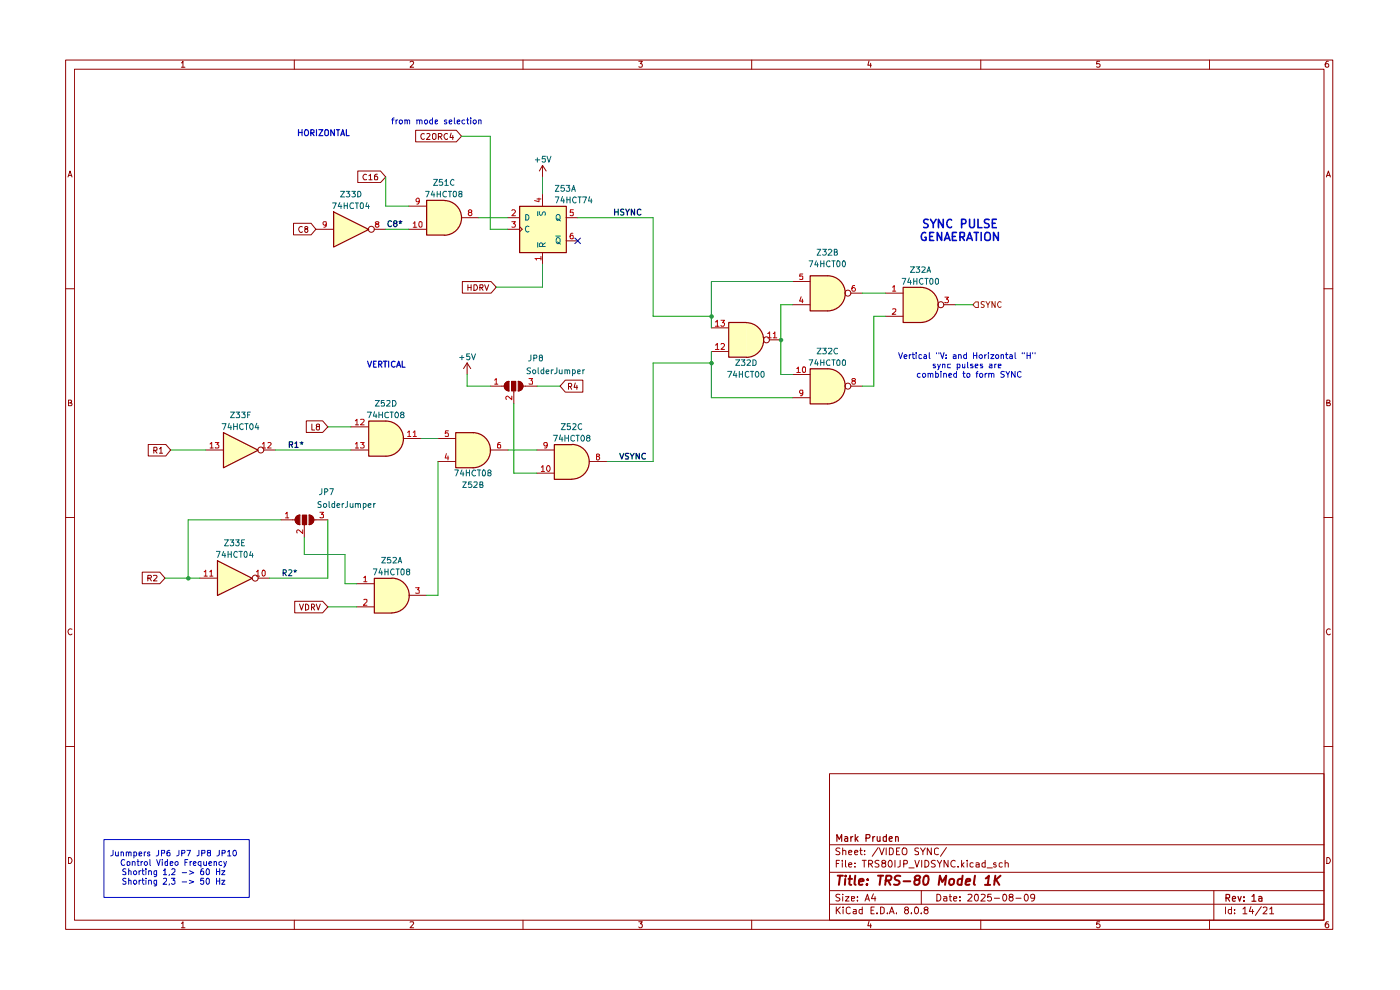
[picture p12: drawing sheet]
<svg xmlns="http://www.w3.org/2000/svg" width="297mm" height="210mm" viewBox="0 0 297 210" stroke-linecap="round" stroke-linejoin="round" font-family="sans-serif">
<g fill="none" stroke="#910000" stroke-width=".21">
<path d="M13.9 12.7h268.8v184.4h-268.8zM15.8 14.7h265.1v180.5h-265.1zM38.5 13.3h.1l.2-.3v1.3M38.5 14.3h.7M62.4 12.7v2M87 13.2l.5-.2 .3 .2-.1 .4-.7 .7h.8M111 12.7v2M135.5 13h.8l-.5 .5 .4 .1v.6h-.7M159.5 12.7v2M184.4 12.9l-.3 .9h.8M184.7 13.4v.9M208.1 12.7v2"/>
<path d="M233.3 13h-.6l-.1 .6h.7v.6h-.7M256.6 12.7v2M281.8 13a.71 .71 0 0 0-.7 .5 .71 .71 0 0 0 .3 .8l.4-.1v-.6l-.4-.1-.3 .3M14.4 37.5l.5-1.2 .4 1.2M14.5 37.2h.7M281.4 37.5l.4-1.2 .4 1.2M281.5 37.2h.6M13.9 61.3h1.9M280.9 61.3h1.8M14.5 85.5h.4l.3-.3-.2-.3h-.5v1.2h.6l.2-.5-.4-.1M281.5 85.5h.4l.2-.3-.1-.3h-.5v1.2h.6l.1-.5-.3-.1M13.9 109.8h1.9"/>
<path d="M280.9 109.8h1.8M15.3 133.5a.59 .59 0 0 0-.9 .5 .59 .59 0 0 0 .8 .6l.1-.1M282.2 133.5a.59 .59 0 0 0-.8 .5 .59 .59 0 0 0 .7 .6l.1-.1M13.9 158.4h1.9M280.9 158.4h1.8M176 164.1h104.9v31.1h-104.9zM176 179.2h104.9M178.2 180l-.6-.1-.3 .2 .1 .4 .8 .4-.1 .3h-.8M178.8 179.9v1.4M182.6 179.9v1.2l.3 .2M186.3 179.8l-1.3 1.8M186.6 179.9l.5 1.4 .5-1.4"/>
<path d="M188 179.9v1.4M188.7 179.9l.7 .1v1.1l-.3 .2h-.4zM190.9 179.9h-.7v1.4h.7M194.9 180l-.6-.1-.2 .1v.5l.7 .2 .1 .5h-.8M195.3 179.9l.5 .7 .5-.7M197.6 179.9v1.4l-.9-1.4v1.4M200.8 179.8l-1.3 1.8M14.5 181.9a.65 .65 0 0 1 .8 .6 .65 .65 0 0 1-.8 .7zM38.5 195.9l.3-.4v1.3M38.5 196.8h.7M62.4 195.2v1.9M87 195.6l.7-.1 .1 .3-.8 1h.8"/>
<path d="M111 195.2v1.9M135.5 195.5h.8l-.5 .5 .5 .2-.1 .5-.5 .1-.2-.2M159.5 195.2v1.9M176 191.8h104.9M176 188.9h104.9M176 185h104.9M177.4 192.4v1.4M177.4 183.2h.5M177.6 193l.7 .8M178.1 182.5h-.7v1.4M178.2 189.8h-.8l-.1 .3 .8 .4 .1 .4-.3 .2-.6-.1M178.3 192.4l-.9 .8"/>
<path d="M178.7 182.5v.2M178.7 183v.9M178.8 189.7v.1M178.8 180.5l.4-.1 .2 .1v.8M178.8 190.2v.9M178.9 192.4v.2M178.9 192.9v.9M179.4 190.2h.7l-.7 .9h.7M179.4 182.5v1.3l.1 .1M180 183.4l.7-.1-.2-.3-.5 .2v.6l.3 .1 .3-.1M180 180.8l.7-.1-.2-.3-.5 .1v.6l.3 .2 .3-.1M180.4 192.6l-.4-.2-.5 .3 .1 1 .4 .1 .4-.1"/>
<path d="M180.6 190.6l.7-.1-.1-.3h-.6v.8h.6M181.1 192.9h.5v.9M181.3 180.8l.7-.1-.2-.3h-.3l-.2 .1v.6l.2 .2 .4-.1M181.4 183.8v.1M181.4 183.1v.1M181.6 193.2l-.5 .1-.1 .2 .1 .3h.5M181.9 191v.1M181.9 190.2v.2M182.4 180.4h.5M182.9 192.9h-.5l-.2 .7a.45 .45 0 0 0 .7 .2M182.9 192.4v1.4M182.9 182.5h.9"/>
<path d="M183.3 182.5v1.4M183.4 181.2v.1M183.4 180.5h.1M183.5 191.1l.5-1.4 .4 1.4M183.7 190.7h.7M184.3 183.3h.6l.2-.3v-.3l-.2-.2h-.6v1.4M184.4 195.4l-.3 1h.8M184.6 183.3l.5 .6M184.7 196v.8M184.8 193.1h.5M185.3 189.6l-.4 1h.9M185.5 192.4h-.7v1.4h.7"/>
<path d="M185.6 190.2v.9M186 193.7v.1M186.5 182.6a.6 .6 0 0 0-.9 .1l.1 .4 .7 .2 .1 .2-.3 .4-.6-.1M186.8 192.4h.4l.4 .3v.8l-.4 .3h-.4zM187.3 183.1h-.1l-.1-.3 .1-.2a.48 .48 0 0 1 .7 .2l-.2 .3-.5 .1a.47 .47 0 0 0 0 .7 .47 .47 0 0 0 .7-.2l-.1-.4-.2-.2M188.3 193.7v.1M188.7 193.8l.5-1.4 .5 1.4M188.8 182.5a.76 .76 0 0 1 .5 .7 .76 .76 0 0 1-.5 .7l-.3-.2a.99 .99 0 0 1 .3-1.2zM188.8 193.4h.7M189.9 182.5v1.4M190.2 193.7v.1M190.2 180.5h.4"/>
<path d="M191 182.5v1.3l-.5 .1M191.5 180l.2-.1a.57 .57 0 0 1 .7 .5v.4a.57 .57 0 0 1-.7 .5l-.1-.1a.99 .99 0 0 1-.1-1.2zM191.7 183.3l.7-.1 .1-.5-.3-.2h-.5v1.4M192.1 193l-.2-.3 .2-.3h.4l.2 .3v.2l-.7 .3-.1 .4 .2 .2h.4l.2-.2-.2-.6M192.8 184.1h1.1M193.3 193.7v.1M194.1 192.6l.2-.2a.75 .75 0 0 1 .6 .7 .75 .75 0 0 1-.6 .7l-.2-.1-.1-.4zM194.1 182.5l.4 1.4 .5-1.4M195.4 193.7v.1M195.4 188.9v2.9M195.5 182.5v1.4M195.8 180.6v.7"/>
<path d="M196.2 182.5a.73 .73 0 0 1 .9 .7 .73 .73 0 0 1-.9 .7zM196.4 193l-.4-.3 .4-.3h.2l.3 .3-.3 .3a.45 .45 0 0 0-.6 .4 .45 .45 0 0 0 .6 .4l.3-.2-.3-.6M198.4 182.6a.6 .6 0 0 0-.8 .1v.4l.8 .4-.2 .4-.6-.1M198.7 189.7a.73 .73 0 0 1 .9 .7 .73 .73 0 0 1-.9 .7zM198.8 182.5l.5 .8 .5-.8M199.1 180l-.4-.1-.5 .3 .1 .9 .4 .2 .4-.1M199.3 183.3v.6M200.2 190.2h.6l.1 .9M200.9 190.5l-.7 .1v.4h.7M201.1 182.5v1.4l-.8-1.4v1.4M201.4 190.2h.5M201.5 189.7v1.3l.4 .1"/>
<path d="M202.3 190.6l.7-.1-.1-.3h-.5l-.1 .2v.6l.2 .1 .4-.1M202.6 182.7a.65 .65 0 0 0-.9 .5 .65 .65 0 0 0 .9 .6M203.2 183.8v.1M203.7 191v.1M203.7 190.2v.2M204 182.5v1.4M204.1 183.4l.4 .5M204.5 183l-.5 .5M205.2 182.5v.2M205.2 183v.9M205.4 189.8l.5-.1 .3 .4-.9 1h.9M206.5 183.1l-.5-.1-.2 .3 .1 .5h.6"/>
<path d="M206.9 189.8h.5a1.01 1.01 0 0 1-.2 1.3 .87 .87 0 0 1-.3-1.3zM207 183.1l.5-.1 .2 .2v.7M207.7 183.3l-.7 .1v.4h.7M208.1 195.2v1.9M208.1 189.8h.8l.1 .3-.9 1h.9M209 183.1l-.4-.1-.3 .3 .1 .5h.6M209 182.5v1.4M209.4 184.1h1.1M210.3 189.7h-.7l-.1 .7 .6-.2 .2 .3v.4l-.2 .2-.6-.1M210.9 190.5h1.1M211.3 183.1l-.4-.1-.1 .3 .1 .1h.3l.2 .4-.2 .1-.4-.1M212.6 183.1l-.4-.1-.2 .3v.5h.6"/>
<path d="M212.8 189.8l.3-.1a.73 .73 0 0 1 .5 .7 .73 .73 0 0 1-.5 .7l-.3-.1-.1-.5zM213.2 183.1l.5-.1 .2 .2v.7M213.2 182.5v1.4M214.3 190.3l-.2-.3 .1-.2h.6v.4l-.5 .1-.2 .2v.4l.2 .2h.4l.2-.2v-.4l-.2-.2M215.5 190.5h1.1M217.5 189.8l.1-.1a.73 .73 0 0 1 .6 .7 .73 .73 0 0 1-.6 .7l-.3-.6zM219.5 190.3l-.2 .2h-.5l-.2-.2 .1-.5 .5-.1 .3 .2-.2 1.1-.5 .1M233.3 195.5h-.6l-.1 .6 .2-.1h.3l.3 .2v.3l-.3 .3h-.3l-.2-.2M256.6 195.2v1.9M257.5 188.9v6.3M260 192.4v1.4M261.2 192.9h-.5l-.1 .3v.4l.2 .2h.4"/>
<path d="M261.2 192.4v1.4M261.9 193.7v.1M261.9 192.9v.2M263.7 192.8l.4-.4v1.4M263.7 193.8h.8M265.4 192.3l-.4 1h1M265.7 192.9v.9M267.6 192.3l-1.3 1.9M268 192.6l.2-.2 .5 .1 .1 .5-.9 .8h.9M269.4 192.8l.4-.4v1.4M269.4 193.8h.8M281.5 181.9a.65 .65 0 0 1 .7 .6 .65 .65 0 0 1-.7 .7z"/>
<path d="M281.8 195.5h-.4l-.3 .5v.5l.3 .3 .4-.1v-.7h-.4l-.3 .2"/>
</g>
<g fill="none" stroke="#910000" stroke-width=".25">
<path d="M177.5 178.5v-1.5l.5 1 .6-1v1.5M179.2 177.5h.5l.1 1M179.8 177.8l-.5 .1-.2 .2 .2 .4 .5-.1M180.5 177.5v1M180.9 177.5l-.4 .3M181.4 177v1.5M181.6 177.9l.4 .6M182 177.5l-.6 .5M183.7 177.8h.6a.45 .45 0 0 0 .1-.8h-.7v1.5M185.2 177.5v1M185.6 177.5l-.4 .3M186.1 177.5l.1 .9 .3 .1 .2-.2"/>
<path d="M186.7 177.5v1M188 177.5h-.4l-.2 .1v.7l.2 .2 .4-.1M188 177v1.5M188.6 178l.7-.2-.2-.3h-.4l-.1 .7 .3 .3 .3-.1M190 177.6l.2-.1h.3l.1 1M190 177.5v1M260.1 190.5l.7-.1 .1-.6-.8-.1v1.5M260.4 190.5l.5 .7M261.4 190.7l.7-.1-.1-.4h-.5l-.1 .7 .2 .3 .4-.1M262.6 190.2l.4 1 .3-1M263.9 191v.2M263.9 190.2v.2"/>
<path d="M265.6 190.2l.4-.5v1.5M265.6 191.2h.8M267 190.2h.6l.1 1M267.7 190.6l-.7 .1v.4h.7"/>
</g>
<g fill="none" stroke="#910000" stroke-width=".42">
<path d="M177.7 185.8h1.1M178.2 185.8l-.2 1.9M179.3 186.4l-.1 1.3M179.4 185.8v.1M180 186.4h.8M180.3 185.8l-.1 1.6 .4 .3M181.4 185.8l-.1 1.6 .2 .3M182.2 187l1-.1-.1-.4a.6 .6 0 0 0-.8 .2v.9h.7M184 187.5l-.1 .2-.1-.1 .2-.1-.1 .2M184.1 186.5v.2M186.3 185.8h1.1M186.9 185.8l-.3 1.9"/>
<path d="M187.9 186.8l1-.1 .2-.6v-.2l-.3-.1h-.8l-.2 1.9M188.4 186.8l.5 .9M191 185.8h-.8l-.4 .3 .1 .4 .8 .4 .1 .5-.4 .3-.8-.1M191.7 186.9h1.4M194.4 186.6l-.3-.2v-.3a.72 .72 0 0 1 1-.3l.1 .3-.2 .4-.8 .2a.75 .75 0 0 0-.1 .9 .72 .72 0 0 0 1-.2v-.6l-.3-.2M196 186.1l.4-.3 .5 .1a1.62 1.62 0 0 1-.5 1.8l-.5-.2-.1-.6zM199.1 187.7l.3-1.9 .5 1.3 .8-1.3-.2 1.9M201.5 186.6l.3-.2 .5 .2v.9l-.4 .2-.5-.2zM204.1 186.5l-.5-.1-.4 .4v.7l.2 .2 .6-.1M204.2 185.8l-.2 1.9M204.9 187l.9-.1v-.4h-.7l-.3 .9 .3 .3 .5-.1M206.8 185.8l-.2 1.6 .2 .3"/>
<path d="M209 187.7h1.1M209.1 186.3l.7-.5-.3 1.9M211.2 185.8l-.3 1.9M211.3 186.6l.7 1.1M212.3 185.8l-1.3 1.1"/>
</g>
<g fill="#ffffbc">
<path d="M94.2 42.5a3.7 3.7 0 0 1 3.7 3.7 3.7 3.7 0 0 1-3.7 3.7z"/>
<path d="M90.5 42.5h3.7v7.3h-3.7z"/>
<path d="M100.3 91.7a3.7 3.7 0 0 1 3.7 3.8 3.7 3.7 0 0 1-3.7 3.7z"/>
<path d="M96.6 91.7h3.8v7.5h-3.8z"/>
<path d="M81.8 89.3a3.7 3.7 0 0 1 3.8 3.7 3.7 3.7 0 0 1-3.8 3.7z"/>
<path d="M78.2 89.3h3.6v7.4h-3.6z"/>
<path d="M70.7 44.9l7.5 3.7-7.5 3.8z"/>
<path d="M175.6 78.2a3.7 3.7 0 0 1 3.7 3.7 3.7 3.7 0 0 1-3.7 3.7z"/>
<path d="M171.8 78.2h3.8v7.4h-3.8z"/>
<path d="M175.6 58.5a3.7 3.7 0 0 1 3.7 3.7 3.7 3.7 0 0 1-3.7 3.7z"/>
<path d="M171.8 58.5h3.8v7.4h-3.8z"/>
<path d="M110.2 43.7h9.9v9.8h-9.9z"/>
<path d="M158.3 68.4a3.7 3.7 0 0 1 3.7 3.7 3.7 3.7 0 0 1-3.7 3.7z"/>
<path d="M154.6 68.4h3.7v7.3h-3.7z"/>
<path d="M121.3 94.2a3.7 3.7 0 0 1 3.7 3.7 3.7 3.7 0 0 1-3.7 3.7z"/>
<path d="M117.6 94.3h3.7v7.3h-3.7z"/>
<path d="M195.3 60.9a3.7 3.7 0 0 1 3.7 3.7 3.7 3.7 0 0 1-3.7 3.8z"/>
<path d="M191.6 60.9h3.7v7.5h-3.7z"/>
<path d="M46.1 118.9l7.4 3.7-7.4 3.7z"/>
<path d="M83.1 122.6a3.7 3.7 0 0 1 3.7 3.7 3.7 3.7 0 0 1-3.7 3.7z"/>
<path d="M79.4 122.6h3.7v7.4h-3.7z"/>
<path d="M47.4 91.7l7.3 3.8-7.3 3.7z"/>
</g>
<path d="M115.1 35.1l-.7 1.2M115.1 35.1v2.4M115.1 35.1l.8 1.2M98.1 59.7h6.1l1.1 1.2-1.1 1.3h-6.1zM99.3 60.4v1.2M99.3 61h.6M99.9 60.4v1.2M100.5 60.4h.5a.66 .66 0 0 1 .3 .8 .66 .66 0 0 1-.8 .4zM101.8 61h.6v-.6h-.6v1.2M102.1 61l.4 .6M102.8 60.4l.4 1.2 .5-1.2M63.6 109.3a1.02 1.02 0 0 0-1 1 1.02 1.02 0 0 0 1 1" fill="none" stroke="#910000" stroke-width=".21"/>
<path d="M60.1 121.5l.6-.1v-.5h-.6v1.2M60.3 121.5l.4 .6M61.3 120.9h.4l.2 .3-.7 .9h.7M62.4 121l.2 .2 .3-.2M62.4 121.4l.2-.2 .2 .2M62.6 120.9v.3" fill="none" stroke="#0f0f0f" stroke-width=".21"/>
<path d="M62.9 109.6l.7-.3v2a1.02 1.02 0 0 1-.9-.6 1.02 1.02 0 0 1 .2-1.1z" fill="#910000"/>
<path d="M64.1 109.3h1v2h-1z" fill="none" stroke="#910000" stroke-width=".21"/>
<path d="M64.1 109.3h1v2h-1z" fill="#910000"/>
<path d="M62.1 110.3h.5M63.6 109.3v2M64.6 111.3v.2M65.6 109.3a1.02 1.02 0 0 1 1 1 1.02 1.02 0 0 1-1 1zM66.6 110.3h.4" fill="none" stroke="#910000" stroke-width=".21"/>
<path d="M65.6 109.3a1.02 1.02 0 0 1 1 1 1.02 1.02 0 0 1-1 1z" fill="#910000"/>
<g fill="none" stroke="#910000" stroke-width=".21">
<path d="M75.9 36.3h4.8l1.1 1.2-1.1 1.2h-4.8zM77.8 37a.61 .61 0 0 0-.8 .3 .61 .61 0 0 0 .3 .8h.5M78.3 37.3l.3-.3v1.1M78.3 38.1h.6M80 37l-.5 .2v.9h.5v-.6l-.4-.1-.1 .2M88.2 27.6h8.6l1.1 1.3-1.1 1.2h-8.6zM90 28.4l-.2-.1a.6 .6 0 0 0-.5 .7 .6 .6 0 0 0 .7 .5v-.1M90.5 28.4l.5-.1 .2 .4-.7 .9h.7M91.7 28.5l.3-.2 .5 .2v.8l-.3 .3h-.2l-.3-.3zM93 29h.5l.3-.3-.1-.3-.7-.1v1.3M93.3 29l.5 .6M94.9 28.4a.58 .58 0 0 0-.7 .6 .58 .58 0 0 0 .7 .5v-.1"/>
<path d="M95.7 28.2l-.2 1h.7M96 28.7v.9M62.3 47.4h3.7l1 1.2-1 1.2h-3.7zM64.1 48.1a.58 .58 0 0 0-.7 .6 .58 .58 0 0 0 .7 .5v-.1M64.9 48.6h-.2l-.1-.3a.35 .35 0 0 1 .4-.3 .35 .35 0 0 1 .3 .3l-.1 .3h-.3l-.3 .2 .1 .4 .2 .1 .4-.2-.1-.5h-.1M67 48.6h3.7M79.4 48.6h2.4M86.7 48.6h3.8M86.7 43.7h3.8M97.9 46.2h3.7M107.7 48.6h2.5M107.7 46.2h2.5"/>
<path d="M110.2 48l.6 .6-.6 .6M115.1 41.2v2.5M115.1 53.5v2.5M120.1 46.2h2.4M120.1 51.1h2.4M168.1 59.7h3.7M99.1 77l-.8 1.2M99.1 77v2.5M99.1 77l.8 1.2M150.9 74.5h3.7M150.9 69.5h3.7M163.2 72.1h2.4"/>
<path d="M168.1 79.5h3.7M168.1 64.6h3.7M180.5 62.2h2.4M74.5 95.5h3.7M74.5 90.5h3.7M85.6 93h3.7M92.9 97.9h3.7M92.9 93h3.7M104 95.5h3.7M108 80.9a1.02 1.02 0 0 0-1 1 1.02 1.02 0 0 0 1 1M113.9 95.5h3.7M119.9 80.6h3.8v2.6h-3.8l-1.1-1.3z"/>
<path d="M120.6 82h.5l.2-.2v-.3l-.2-.2h-.5v1.3M120.9 82l.4 .6M122 81.2l-.2 1h.7M122.4 81.7v.9M125 97.9h3.7M168.1 84.4h3.7M180.5 81.9h2.4M59.6 110.3h2.5M64.6 111.5v2.5M67 110.3h2.5M113.9 100.4h3.7"/>
<circle cx="78.8" cy="48.6" r=".64"/>
<circle cx="162.6" cy="72.1" r=".64"/>
<circle cx="179.9" cy="62.2" r=".64"/>
<circle cx="179.9" cy="81.9" r=".64"/>
</g>
<g fill="none" stroke="#ba0000" stroke-width=".21">
<path d="M69.2 47.5l-.2 .3h-.2l-.3-.3v-.3l.2-.2 .5 .1v.9l-.5 .2M79.9 47.5l-.3-.2 .2-.3h.4l.2 .2-.3 .3-.4 .1-.1 .4 .3 .2 .4-.1 .1-.1-.3-.5M87.7 47.4l.3-.4v1.2M87.7 48.2h.7M88.9 47.1l.5-.1 .1 .2v.8a.35 .35 0 0 1-.4 .2 .35 .35 0 0 1-.2-.4zM88.9 42.6v.2h-.5l-.1-.2v-.3l.2-.3 .4 .2v.8l-.1 .2-.4 .1M99.6 45.1l-.2-.4 .2-.2h.3l.2 .3-.7 .4v.3l.2 .3h.3l.2-.3v-.3l-.2-.1M108.6 44.7l.1-.2h.4l.2 .2v.4l-.7 .7h.7M108.6 47h.7l-.4 .4 .4 .3v.4h-.7M113.9 42.2h.9M114.3 42v.8l-.9-.3M114.8 54.8h-1.3l.3 .4"/>
<path d="M114.8 54.4v.8M121.5 49.5l-.4 .1-.2 .8 .3 .3 .4-.1v-.5l-.2-.2h-.2l-.3 .3M121.6 44.5h-.6l-.1 .6h.7v.6h-.7M170.3 58.1h-.6l-.1 .5h.7v.6h-.7M151.8 73.2l.4-.4v1.3M151.8 68.3l.4-.4v1.3M151.8 74.1h.7M151.8 69.2h.7M152.9 73l.2-.2h.4l.2 .3-.1 .3-.7 .7h.8M152.9 67.9h.8l-.4 .5 .4 .2v.4l-.2 .2h-.4l-.2-.2M162.9 70.7l.4-.3v1.3M162.9 71.7h.7"/>
<path d="M164 70.7h.2l.2-.3v1.3M164 71.7h.8M169 78.2l.4-.4v1.2M169 79h.8M170 62.9l-.4 1h.8M170.2 63.5v.7M170.3 77.9l.4-.1 .2 .2v.8a.35 .35 0 0 1-.4 .2 .35 .35 0 0 1-.3-.4zM181.3 60.6l-.4 .1-.2 .8 .2 .3 .5-.1 .1-.4-.3-.3h-.2l-.3 .3M75.4 89.3l.3-.4v1.2M75.4 94.2l.3-.4v1.2M75.4 90.1h.7M75.4 95h.7"/>
<path d="M76.5 89l.6-.1 .2 .2-.1 .3-.7 .7h.8M76.5 93.8h.8l-.5 .5 .5 .2v.4l-.2 .1-.6-.1M86.5 91.7l.3-.3v1.2M86.5 92.6h.7M87.7 91.7l.3-.3v1.2M87.7 92.6h.6M94.7 96.2l-.3 .9h.8M95 96.7v.9M95.1 91.4h-.6l-.1 .6 .2-.2h.3l.2 .2v.5h-.7M106.1 93.8l-.4 .1-.2 1 .1 .1 .6-.1v-.5l-.2-.1-.4 .1-.1 .1M114.8 99.1l.4-.3v1.2M116.1 98.8h.1a.6 .6 0 0 1 .6 .5 .6 .6 0 0 1-.3 .6l-.1 .1a.75 .75 0 0 1-.3-1.2z"/>
<path d="M116.1 94.4l-.2 .2h-.3l-.2-.2v-.5l.5-.1 .2 .3-.2 .8-.4 .1M126.7 96.8l-.2-.1v-.3h.6v.3l-.6 .3v.4l.2 .2h.3l.2-.3v-.2l-.2-.3M170.3 83.3l-.2 .2h-.2l-.3-.2 .1-.5h.6v.9l-.2 .2h-.3M181 80.8l-.3-.2 .2-.3h.4l.2 .2-.1 .2a.48 .48 0 0 0-.5 .2 .48 .48 0 0 0 0 .6h.4l.2-.3-.3-.4M60.6 109l.3-.3v1.1M60.6 109.8h.7M64.2 112.4v.8l-.9-.8-.4 .2 .1 .5M67.9 108.7h.7l-.4 .4 .4 .1v.6h-.7M114.8 100h.7"/>
</g>
<path d="M70.8 45l7.4 3.7-7.4 3.7zM94.2 42.5h-3.7v7.4h3.7M94.2 42.5a3.7 3.7 0 0 1 3.7 3.7 3.7 3.7 0 0 1-3.7 3.7M110.2 43.8h9.9v9.8h-9.9zM171.9 58.5h3.7a3.7 3.7 0 0 1 3.7 3.7 3.7 3.7 0 0 1-3.7 3.7h-3.7zM158.3 68.4h-3.7v7.4h3.7a3.7 3.7 0 0 0 3.7-3.7 3.7 3.7 0 0 0-3.7-3.7M171.9 78.2h3.7a3.7 3.7 0 0 1 3.7 3.8 3.7 3.7 0 0 1-3.7 3.7h-3.7zM78.2 89.3h3.7a3.7 3.7 0 0 1 3.7 3.7 3.7 3.7 0 0 1-3.7 3.8h-3.7zM100.3 91.8a3.7 3.7 0 0 1 3.8 3.7 3.7 3.7 0 0 1-3.8 3.7M100.4 91.8h-3.7v7.4h3.7M121.3 94.3h-3.7v7.4h3.7M121.3 94.3a3.7 3.7 0 0 1 3.7 3.7 3.7 3.7 0 0 1-3.7 3.6" fill="none" stroke="#910000" stroke-width=".25"/>
<g fill="none" stroke="#0f0f0f" stroke-width=".25">
<path d="M83.1 47l-.3-.2a.65 .65 0 0 0-.5 .6 .65 .65 0 0 0 .5 .7l.3-.2M83.7 47.4l-.2-.3 .2-.3h.3l.2 .4-.7 .4v.2l.2 .3h.3l.2-.3v-.2l-.2-.2M84.7 47l.2 .2 .4-.2M84.7 47.4l.2-.2 .2 .2M84.9 46.8v.4M130.4 44.4v1.2M130.4 45h.7M131.1 44.4v1.2M132.3 44.4h-.4l-.2 .2v.3l.6 .2v.4l-.1 .1-.5-.1M132.8 44.4l.3 .6 .4-.6M133.1 45v.6M134.6 44.4v1.2l-.7-1.2v1.2"/>
<path d="M136 44.5l-.4-.1-.4 .3 .1 .8 .3 .1 .4-.1M131.5 96.2l.4 1.2 .4-1.2M133.3 96.2h-.5a.47 .47 0 0 0 0 .5 .47 .47 0 0 0 .5 .2v.5h-.6M133.7 96.2l.4 .6 .4-.6M134.1 96.8v.6M135.6 96.2v1.2l-.6-1.2v1.2M136.9 96.3l-.5-.1-.3 .5 .3 .7 .5-.1"/>
</g>
<path d="M111.5 45.5a.66 .66 0 0 1 .7 .4 .66 .66 0 0 1-.2 .8h-.5zM112.2 48h-.2a.6 .6 0 0 0-.5 .6 .6 .6 0 0 0 .6 .5h.1M114.1 44.8v1M114.1 51.4v1M114.5 44.9l-.1 .5 .3 .3 .3-.2 .2-.5h.4v.7M115.1 52.3l-.1-.7-.3-.1-.3 .3v.5h1.3M115.7 51.5l-.6 .4M117.9 50.1h1M118.1 45.7l.2-.2 .4 .1a.87 .87 0 0 1 0 1.1h-.6l-.1-.4zM118.1 50.6l.2-.2 .4 .2 .1 .7-.3 .4-.4-.2zM118.2 46.4l.7 .5M118.2 51.3l.7 .5" fill="none" stroke="#006665" stroke-width=".21"/>
<path d="M107.3 81.2l.7-.3v2a1.02 1.02 0 0 1-1-.6 1.02 1.02 0 0 1 .3-1.1z" fill="#910000"/>
<path d="M108.5 80.9h.9v2h-.9z" fill="none" stroke="#910000" stroke-width=".21"/>
<path d="M108.5 80.9h.9v2h-.9z" fill="#910000"/>
<path d="M106.5 81.9h.5M108 80.9v2M109 82.9v.3M109.9 80.9a1.02 1.02 0 0 1 1.1 1 1.02 1.02 0 0 1-1.1 1zM111 81.9h.5" fill="none" stroke="#910000" stroke-width=".21"/>
<path d="M109.9 80.9a1.02 1.02 0 0 1 1.1 1 1.02 1.02 0 0 1-1.1 1z" fill="#910000"/>
<path d="M104 81.9h2.5M109 83.2v2.4M111.5 81.9h2.4" fill="none" stroke="#910000" stroke-width=".21"/>
<path d="M104.9 80.6l.4-.3v1.2M104.9 81.5h.7M108.6 84v.8l-1-.8-.3 .3 .2 .4M112.2 80.3h.8l-.4 .4 .4 .2v.5h-.8" fill="none" stroke="#ba0000" stroke-width=".21"/>
<path d="M207 64h.6v1.2h-.6l-.6-.6z" fill="#fff"/>
<path d="M207 64h.6v1.2h-.6l-.6-.6zM208.8 64h-.5l-.2 .1v.4l.7 .4-.2 .3-.5-.1M209.2 64l.4 .6 .4-.6M209.6 64.6v.6M211.1 64v1.2l-.7-1.2v1.2M212.4 64.1l-.3-.1a.65 .65 0 0 0-.5 .6 .65 .65 0 0 0 .5 .6l.3-.1" fill="none" stroke="#775400" stroke-width=".21"/>
<path d="M191.6 61h3.7a3.7 3.7 0 0 1 3.7 3.7 3.7 3.7 0 0 1-3.7 3.7h-3.7zM47.4 91.8l7.4 3.7-7.4 3.7zM46.1 119l7.4 3.7-7.4 3.6zM83.1 122.7h-3.7v7.3h3.7M83.2 122.6a3.7 3.7 0 0 1 3.6 3.7 3.7 3.7 0 0 1-3.6 3.7" fill="none" stroke="#910000" stroke-width=".25"/>
<g fill="none" stroke="#910000" stroke-width=".21">
<path d="M187.8 62.2h3.8M187.8 67.1h3.8M200.2 64.6h2.4M31.4 94.3h3.8l1 1.2-1 1.2h-3.8zM32.6 95.5h.7v-.5l-.2-.1h-.5v1.2M32.9 95.5l.4 .6M33.8 95.2l.4-.3v1.2M33.8 96.1h.7M43.6 95.5h3.8M55.9 95.5h2.6M65 89.3h3.4l1.1 1.2-1.1 1.2h-3.4zM66.2 90v1.2h.6"/>
<path d="M67.3 90.5l-.2-.2 .1-.3h.6l-.1 .5h-.4l-.2 .2v.3l.2 .2 .5-.1v-.5l-.2-.1M30.2 121.4h3.7l1.1 1.2-1.1 1.2h-3.7zM31.4 122.6h.6l.1-.4-.1-.2h-.6v1.2M31.7 122.6l.4 .6M32.5 122.1l.6-.1 .2 .2-.1 .3-.7 .7h.8M42.4 122.6h3.7M54.7 122.6h2.5M62.5 127.5h5.9l1.1 1.2-1.1 1.3h-5.9zM63.5 128.1l.5 1.3 .4-1.3M64.8 128.1l.4 .1 .3 .3v.7l-.4 .2h-.3zM66.1 128.8l.6-.1 .1-.3-.3-.3h-.4v1.3M66.3 128.8l.5 .6"/>
<path d="M67.1 128.1l.4 1.3 .4-1.3M75.6 123.8h3.8M75.6 128.7h3.8M86.7 126.3h3.8"/>
<circle cx="199.6" cy="64.6" r=".64"/>
<circle cx="55.3" cy="95.5" r=".64"/>
<circle cx="54.1" cy="122.6" r=".64"/>
</g>
<g fill="none" stroke="#ba0000" stroke-width=".21">
<path d="M189.4 60.9l.3-.3v1.2M189.4 65.6h.6v.4l-.7 .7h.7M189.4 61.8h.6M200.4 63h.8l-.4 .5 .4 .2v.3l-.2 .2-.6-.1M44.6 94.2l.3-.4v1.2M44.6 95h.6M45.7 93.8h.7l-.4 .5 .4 .2v.4l-.1 .1-.6-.1M55.7 94.2l.3-.4v1.2M55.7 95h.6M56.8 93.9l.5-.1 .2 .4-.7 .8h.7M43.3 121.3l.3-.4v1.3M43.3 122.2h.7"/>
<path d="M44.5 121.3l.3-.4v1.3M44.5 122.2h.7M54.4 121.3l.3-.4v1.3M54.4 122.2h.7M55.8 120.9l.5 .3v.8l-.3 .2a.75 .75 0 0 1-.2-1.3zM77.2 122.5l.3-.3v1.2M77.2 127.2h.6v.4l-.7 .8h.7M77.2 123.4h.6M88.2 124.7h.7l-.3 .4 .3 .2v.5h-.7"/>
</g>
<path d="M61.4 94.3h.6l.1-.5-.7-.1v1.2M61.7 94.3l.4 .6M62.6 94.1l.3-.4v1.2M62.6 94.9h.6M63.7 93.9h.6M63.8 94.2l.2-.2 .2 .2M64 93.7v.3" fill="none" stroke="#0f0f0f" stroke-width=".25"/>
<g fill="none" stroke="#090" stroke-width=".21">
<path d="M81.8 37.5v6.2h4.9M97.9 28.9h6.1v19.7h3.7M115.1 37.5v3.7M81.8 48.6h4.9M101.6 46.2h6.1M115.1 56v4.9h-9.8M122.5 46.2h16.1v20.9h12.3M168.1 59.7h-17.2v9.8M99.1 79.5v2.4h4.9M150.9 77h-12.3v20.9h-9.9M150.9 74.5v9.9h17.2M168.1 64.6h-2.5v14.9h2.5"/>
<path d="M182.9 62.2h4.9M187.8 67.1h-2.4v14.8h-2.5M202.6 64.6h3.8M36.2 95.5h7.4M58.5 95.5h16M69.5 90.5h5M89.3 93h3.6M92.9 97.9v28.4h-2.4M107.7 95.5h6.2M109 85.6v14.8h4.9M113.9 81.9h4.9M59.6 110.3h-19.7v12.3"/>
<path d="M64.6 114v3.6h8.6v6.2h2.4M69.5 110.3v12.3h-12.3M35 122.6h7.4M69.5 128.7h6.1"/>
</g>
<g fill="none" stroke="#000bc9" stroke-width=".21">
<path d="M83.1 25.4h.5M83.6 25l-.3 .2v1.1M84 25.4v.9M84.4 25.4l-.4 .1v.2M84.8 25.5l.3-.1 .3 .3v.3l-.3 .3-.4-.3zM85.9 25.5l.3-.1 .2 .2v.7M85.9 25.4v.9M86.4 25.6l.2-.2 .3 .1v.8M88.4 25.5l.5-.1 .1 .2v.7M88.4 25.4v.9M89 25.6l.2-.2 .3 .2v.7M90.1 25.5l.4-.1 .2 .3v.3l-.2 .3-.5-.3z"/>
<path d="M91.7 25.5l-.3-.1-.3 .3v.3l.3 .3 .3-.1M91.7 25v1.3M92.3 25.9l.5-.2v-.2h-.5v.7h.5M94.8 25.5l-.4-.1-.1 .2 .1 .3h.4v.3h-.5M95.3 25.9l.6-.2-.2-.3-.4 .2v.5l.2 .2 .3-.1M96.4 25v1.1l.2 .2M97 25.9l.6-.2-.2-.3-.4 .2v.5l.1 .2 .4-.1M98.6 25.5l-.3-.1-.3 .3v.3l.3 .3 .3-.1M99 25.4h.4M99.2 25v1.2l.2 .1M99.9 25v.2M99.9 25.4v.9"/>
<path d="M100.5 25.5l.3-.1 .2 .3v.3l-.2 .3-.4-.3zM101.6 25.5h.5v.8M101.6 25.4v.9M190.6 74.8l.4 1.3 .5-1.3M191.8 75.6h.6l-.2-.4-.4 .2v.5l.2 .2 .3-.1M192.9 75.2v.9M193.2 75.2l-.3 .3M193.5 75.2h.5M193.7 74.8v1.1l.3 .2M194.3 74.8v.2M194.3 75.2v.9M195.2 79.3l-.3-.1-.3 .3v.3l.3 .2h.3"/>
<path d="M195.5 75.3l-.4-.1-.2 .2v.5l.2 .2 .4-.1M195.8 79.3l.3-.1 .3 .3v.3l-.3 .2-.4-.2zM196 75.3l.4-.1 .1 .2v.7M196.5 75.6h-.4l-.1 .1 .1 .4 .4-.1M196.9 79.3l.3-.1 .2 .2v.6M196.9 79.2v.8M197.1 74.8v1.1l.2 .2M197.4 79.4l.2-.2 .3 .1v.7M198.4 77.3h-.4v.3h.3l.2 .2-.1 .2h-.4M198.5 79.3a.36 .36 0 0 1 .6 .2l-.1 .5h-.5M198.5 78.8v1.2M198.7 74.8v.3"/>
<path d="M198.9 77.3l.3 .7M199.2 74.8v.3M199.5 74.8l.4 1.3 .4-1.3M199.5 77.3l-.4 1.1h-.2M199.6 78.8v.1M199.6 79.2v.8M199.9 77.3h.5v.7M199.9 77.3v.7M200.2 79.3l.4-.1 .2 .2v.6M200.2 79.2v.8M200.7 75.9v.2M200.7 75.3v.1"/>
<path d="M201.3 79.6l.6-.1-.2-.3-.4 .2v.5l.2 .1h.3M201.6 77.3h-.6v.6l.6 .1M202.2 75.3l.4-.1 .2 .2v.7M202.8 75.6h-.6v.4h.6M202.9 79.3l-.3-.1-.3 .3v.3l.3 .2h.3M202.9 78.8v1.2M203.1 78h.5v-.7h-.5v1.1M203.3 75.4l.3-.2 .3 .2v.7M203.3 75.2v.9M204.2 77.3l.1 .7 .4-.1M204.3 79.2h.5M204.4 78.8v1.1l.4 .1"/>
<path d="M204.7 77.3v.7M205 75.3l-.3-.1-.3 .3 .1 .5h.5M205 74.8v1.3M205.2 79.3l.3-.1 .3 .3v.3l-.3 .2-.4-.2zM205.3 76.8v1l.1 .2M206.4 77.3h-.5v.1l.6 .4-.1 .2h-.5M206.5 74.8v1.3M206.5 75.4h.7M206.9 77.6l.6-.1-.1-.2h-.4l-.1 .1 .1 .6h.4M207 79.2h.5M207.2 74.8v1.3M207.5 78.8l-.3 .1v1.1"/>
<path d="M207.7 75.5l.3-.3 .3 .1v.7l-.3 .1-.3-.3zM207.9 79.3h.5v.7h-.3l-.3-.2zM208.4 77.3h-.4v.3h.3l.2 .2-.1 .2h-.4M208.9 75.2v.9M209 79.2v.8M209.2 75.2l-.3 .3M209.4 79.2l-.4 .3M209.7 74.8v.2M209.7 75.2v.9M209.8 79.3l.4-.1 .1 .2v.6M209.8 79.2v.8M209.9 77.3h.5v.7h-.5v-.4l.5-.1"/>
<path d="M210.2 75.2h.7l-.7 .9h.7M210.3 79.4l.2-.2 .4 .2v.6M211 77.3v.7M211.2 75.5l.2-.3 .4 .1v.7l-.4 .1-.2-.3zM211.4 77.3l-.4 .1M211.8 77.6l.6-.1-.1-.2h-.5v.7h.5M212.4 75.4l.2-.2 .3 .1v.8M212.4 75.2v.9M213.1 78.9l-.5-.1-.3 .2 .1 .3 .5 .2 .2 .2-.3 .3h-.5M213.3 75.2h.5M213.4 78.8l.4 .7 .4-.7M213.5 74.8v1.1l.3 .2"/>
<path d="M213.8 79.5v.5M214.2 75.3l.4-.1 .2 .2v.7M214.8 75.6h-.5l-.1 .1 .1 .4 .5-.1M215.3 74.8v1.1l.2 .2M215.3 78.8v1.2l-.7-1.2v1.2M216.6 78.9l-.3-.1-.4 .3v.8l.4 .1 .3-.1M216.9 74.8v.3M217.3 74.8v.3M217.9 75.4h.7M217.9 74.8v1.3M218.6 74.8v1.3M219.1 74.8v.3"/>
<path d="M219.6 74.8v.3M22.1 178.1h30.8v12.3h-30.8zM24 180.4v.8l-.5 .4M24.5 180.7v.7l.3 .2 .3-.1M25.1 180.7v.9M25.7 180.9l.2-.2 .2 .1 .1 .8M25.7 180.7v.9M26.5 182.4l-.3-.1a.65 .65 0 0 0-.5 .7 .65 .65 0 0 0 .5 .6l.3-.2M26.7 184.4l-.4-.1-.3 .2 .2 .4 .5 .2v.4h-.7M26.7 186.4l-.4-.1-.3 .3 .3 .3 .4 .2v.3l-.2 .2-.5-.1M26.8 180.9l.2-.2 .2 .1 .1 .8M26.8 180.7v.9"/>
<path d="M27 182.8h.6l-.1 .7-.4 .1-.1-.2zM27.3 181l.2-.3 .3 .1v.8M27.3 184.9l.2-.2 .3 .2v.6M27.3 186.8l.4-.1 .1 .9M27.3 184.3v1.2M27.3 186.3v1.3M28.1 182.8l.4-.1 .2 .2v.7M28.1 182.7v.9M28.4 180.8h.5l.1 .5a.36 .36 0 0 1-.6 .2M28.4 186.8l.4-.1 .2 .3v.3l-.3 .3-.4-.3zM28.4 180.7v1.3M28.6 184.7l.4 .2v.4l-.3 .2-.4-.2v-.4z"/>
<path d="M29.1 182.7h.4M29.2 182.3v1.2l.3 .1M29.5 181.1h.6l-.2-.4-.4 .1v.7h.5M29.5 184.7v.8M29.5 186.7v.9M29.8 184.7l-.3 .2M29.8 186.7h-.2l-.1 .3M29.9 182.7v.9M30.1 184.7h.5M30.1 186.7h.5M30.3 182.7l-.4 .3M30.3 184.3v1.1l.3 .1"/>
<path d="M30.3 186.3v1l.3 .3M30.6 180.7v.9M30.7 182.8l.3-.1 .3 .3v.3l-.3 .3-.4-.3zM30.9 180.7l-.3 .3M30.9 184.3v.1M30.9 186.3v.1M30.9 184.7v.8M30.9 186.7v.9M31.5 184.9l.2-.2 .4 .2v.6M31.5 186.8l.5-.1 .1 .9M31.5 184.7v.8M31.5 186.7v.9"/>
<path d="M31.8 180.8l-.4-.1-.1 .3 .1 .1 .4 .1v.3h-.5M31.8 182.3v1.1l.2 .2M33.2 182.3l.4 1.3 .4-1.3M33.2 184.7v1l-.2 .3-.3-.1M33.2 184.8h-.5l-.1 .5a.36 .36 0 0 0 .6 .2M33.2 187.5h-.5v-.8h.5v1l-.1 .2h-.4M33.6 180.4v.8l-.1 .3-.4 .1M34.2 181h.6l.1-.5-.7-.1v1.2M34.4 182.3v.1M34.4 182.7v.9M34.7 184.7l.3-.4v1.2M34.7 186.4h.6v.4l-.7 .8h.7"/>
<path d="M34.7 185.5h.6M35.5 182.8h-.5v.6l.2 .2 .3-.1M35.5 182.3v1.3M35.9 185.5v.2M35.9 187.5v.2M36 180.4h-.3l-.3 .2 .1 .9a.36 .36 0 0 0 .6-.2v-.2l-.2-.3-.5 .3M36.1 183.2l.6-.2-.2-.3-.4 .1v.7h.5M36.4 186.3h.7l-.4 .4 .4 .2v.5l-.2 .2h-.4l-.1-.2M36.4 184.4l.2-.1 .4 .1 .1 .5-.7 .6h.7M37.2 182.8l.3-.1 .3 .3v.3l-.3 .3-.4-.3zM38 180.4v.8l-.2 .3-.3 .1M38.6 181h.5l.1-.5-.1-.1h-.5v1.2"/>
<path d="M38.6 185.1h1M38.6 187.1h1M39.2 182.9h.5M39.7 180.4h.7l-.5 1.2M39.8 182.3h-.6v1.3M40.2 184.7l.9 .4-.9 .4M40.2 186.7l.9 .4-.9 .3M40.3 182.7v.9M40.7 182.7l-.4 .1v.2M41 183.2l.6-.2-.2-.3-.4 .2v.5l.2 .2 .3-.1M42.2 180.4v1l-.4 .2M42.6 182.8l-.3-.1-.3 .3v.3l.3 .3 .3-.1"/>
<path d="M42.6 182.7v1.2M42.8 181h.6l.1-.5-.7-.1v1.2M43.1 184.3a.72 .72 0 0 0-.6 .5 .72 .72 0 0 0 .3 .7h.4v-.6l-.4-.1-.3 .2M43.2 182.7v.7l.2 .2 .4-.2M43.2 186.3h-.6l-.1 .6 .2-.2h.3l.2 .2v.5l-.2 .2h-.3l-.2-.2M43.8 186.4l.3-.1 .3 .3v.7l-.3 .3-.3-.2zM43.8 182.7v.9M44 184.3l.4 .2v.8a.35 .35 0 0 1-.4 .2 .35 .35 0 0 1-.3-.4l.1-.7zM44.2 180.9l-.2-.3 .1-.2 .6 .1a.47 .47 0 0 1-.6 .5 .36 .36 0 0 0 .1 .6l.5-.1v-.5l-.2-.1M44.3 183.2l.6-.2-.2-.3-.4 .2v.5l.2 .2 .3-.1M45.4 182.8h.5v.8M45.4 182.7v.9"/>
<path d="M45.9 184.3v1.2M45.9 186.3v1.3M45.9 184.9h.7M45.9 186.9h.7M46.5 180.4v.8l-.2 .3-.3 .1M46.6 184.3v1.2M46.6 186.3v1.3M47 182.8l-.3-.1-.3 .3v.3l.3 .3 .3-.1M47 184.7h.7l-.7 .8h.7M47 186.7h.7l-.7 .9h.7M47.1 181h.6v-.6h-.6v1.2M47.5 182.7l.3 .9"/>
<path d="M48 182.7l-.4 1.2h-.1M48.3 180.7l.3-.3v1.2M48.3 181.6h.7M49.5 180.5l.2-.1 .3 .1a.66 .66 0 0 1-.3 1.1v-.1a.67 .67 0 0 1-.2-1z"/>
</g>
<g fill="none" stroke="#000bc9" stroke-width=".25">
<path d="M63.3 27.5v1.3M63.3 28.1h.8M64.1 27.5v1.3M64.8 27.5h.3a.73 .73 0 0 1 0 1.3h-.3a.86 .86 0 0 1 0-1.3zM65.9 28.2l.7-.1v-.4l-.7-.2v1.3M66.2 28.2l.4 .6M67.1 27.5v1.3M67.6 27.5h.9l-.9 1.3h.9M69.2 27.5h.2l.3 .3v.8l-.3 .2-.5-.2v-.8zM70.9 27.5v1.3l-.7-1.3v1.3M71.4 27.5h.6M71.7 27.5v1.3"/>
<path d="M72.3 28.8l.4-1.3 .4 1.3M72.4 28.4h.6M73.5 27.5v1.3h.6M78 76.6l.4 1.3 .4-1.3M79.2 77.2h.4M79.8 76.6h-.6v1.3h.6M80.3 77.3l.6-.1v-.5l-.6-.1v1.3M80.6 77.3l.4 .6M81.4 76.6h.7M81.7 76.6v1.3M82.5 76.6v1.3M83.8 76.7h-.1a.46 .46 0 0 0-.6 .2v.6l.1 .3 .4 .1 .2-.2"/>
<path d="M84.2 77.9l.4-1.3 .4 1.3M84.2 77.5h.6M85.3 76.6v1.3h.6"/>
</g>
<g fill="none" stroke="#000bc9" stroke-width=".34">
<path d="M196.4 49.4a.82 .82 0 0 0-1 .6 .82 .82 0 0 0 .6 1l.5-.1v-.6h-.3M196.9 46.6l-.7-.1a.47 .47 0 0 0-.3 .4 .47 .47 0 0 0 .3 .5l.6 .2v.5a.64 .64 0 0 1-.8 .1M197.2 50.2h.6M197.4 46.5l.6 .9 .6-.9M198 47.4v.9M198.1 49.3h-.9v1.7h.9M199.8 49.3v1.7l-1-1.7v1.7M200.1 46.5v1.8l-1-1.8v1.8M200.4 51l.6-1.7 .5 1.7M200.5 50.6h.9M201.9 46.7a.68 .68 0 0 0-.9 0 .68 .68 0 0 0-.1 .8 .62 .62 0 0 0 .3 .7 .62 .62 0 0 0 .7-.1M202.1 50.2h.5"/>
<path d="M202.9 49.3h-.8v1.7h.8M203.7 50.2h.8l.1-.7-.3-.2h-.6v1.7M204 47.4h.6l.2-.1 .1-.4-.1-.3-.8-.1v1.8M204.1 50.2l.5 .8M205.1 51l.6-1.7 .6 1.7M205.3 50.6h.8M205.7 46.5v1.5l.3 .3h.4l.3-.3v-1.5M206.6 49.3h1M207.1 49.3v1.7M207.5 46.5v1.8h.8M208.1 49.3v1.7M209 49.6a.6 .6 0 0 1 .7-.3 .6 .6 0 0 1 .4 .6l-.1 .9-.7 .2a1.05 1.05 0 0 1-.3-1.4z"/>
<path d="M209.8 46.6l-.6-.1-.4 .4 .2 .4 .8 .3v.5l-.3 .2-.7-.1M210.5 47.4h.6M211.4 46.5h-.9v1.8h.9M211.8 49.3v1.7l-1-1.7v1.7"/>
</g>
<path d="M122 50.5l1.1 1.2M123.1 50.5l-1.1 1.2" fill="none" stroke="#000589" stroke-width=".21"/>
<g fill="#090">
<circle cx="165.7" cy="72.1" r=".47"/>
<circle cx="151" cy="67.1" r=".47"/>
<circle cx="151" cy="77" r=".47"/>
<circle cx="40" cy="122.7" r=".47"/>
</g>
<g fill="none" stroke="#006665" stroke-width=".21">
<path d="M92 38.1h.8l-.8 1.2h.8M93.8 38.1h-.5l-.1 .5h.6v.6h-.6M94.4 38.5l.3-.4v1.2M94.4 39.3h.7M96.3 38.2l-.1-.1a.57 .57 0 0 0-.7 .6 .57 .57 0 0 0 .8 .5M113.6 33.9h.9M114 33.5v.9M115.7 33.1h-.6l-.1 .6 .6-.1 .1 .6-.2 .2h-.3l-.2-.2M116 33.1l.5 1.3 .4-1.3M117.8 39.3h.8l-.8 1.3h.8M119.7 39.3h-.6l-.1 .6 .6-.1 .2 .2v.3l-.3 .3h-.3l-.2-.2M120.1 39.3h.8l-.4 .5 .4 .1v.5l-.2 .2-.6-.2"/>
<path d="M70.6 43h.7l-.5 1.2M72.1 43l-.4 .8h.8M72.3 40.6h.8l-.8 1.2h.8M72.3 43.5v.7M73 43v1.2M73 43.6h.7M73.4 40.6h.8l-.4 .4 .4 .3-.1 .4h-.7M73.7 43v1.2M74.6 40.6h.8l-.4 .4 .4 .3-.1 .4h-.7M75 43.1l-.5-.1-.3 .6 .3 .6 .5-.1M75.4 43h.7M75.7 43v1.2"/>
<path d="M75.9 40.6h.4a.66 .66 0 0 1 .3 .7 .66 .66 0 0 1-.7 .5zM76.5 43.1l.4-.1 .2 .2v.8l-.2 .2-.4-.1zM77.8 43l-.2 .8h.8M78.2 43.5v.7M90.3 40.6h.8l-.6 1.2M91.8 40.5l-.3 .9h.7M92.1 40.9v.9M92.7 40.6v1.2M92.7 41.2h.7M93.4 40.6v1.2M94.7 40.7l-.5-.1a.61 .61 0 0 0-.2 .8 .61 .61 0 0 0 .7 .3M95.1 40.6h.7"/>
<path d="M95.5 40.6v1.2M96.2 40.7l.4-.1 .2 .2v.7a.35 .35 0 0 1-.4 .3 .35 .35 0 0 1-.3-.4zM97.6 41.1l-.3-.3 .1-.2 .6 .1v.2l-.3 .2a.35 .35 0 0 0-.4 .4 .35 .35 0 0 0 .6 .2l.1-.5-.3-.1M117.8 41.8h.8l-.5 1.2M119.3 41.7l-.3 .9h.8M119.6 42.2v.8M120.3 41.8v1.2M120.3 42.4h.6M120.9 41.8v1.2M121.3 40.6l.4-1.3 .3 1.3M121.4 40.2h.6M122.2 41.9l-.2-.1a.64 .64 0 0 0-.6 .6 .64 .64 0 0 0 .6 .6l.2-.1"/>
<path d="M122.6 41.8h.7M123 41.8v1.2M123.6 41.8h.8l-.5 1.2M125.1 41.7l-.3 .9h.8M125.4 42.2v.8M171.7 55.3h.7l-.5 1.3M173.2 55.3l-.4 .9h.8M173.3 52.9h.8l-.8 1.2h.8M173.4 55.7v.9M174.1 55.3v1.3M174.1 55.9h.7M174.5 52.9h.8l-.4 .5 .3 .1 .1 .4-.3 .2h-.3l-.2-.1"/>
<path d="M174.8 55.3v1.3M175.7 53l.2-.1h.3l.3 .3-.9 .9h.9M176.1 55.5l-.2-.2a.6 .6 0 0 0-.6 .7 .6 .6 0 0 0 .8 .5v-.1M176.5 55.3h.7M176.8 55.3v1.3M177 53.5l.6-.1v-.4l-.2-.1h-.4v1.2h.6l.1-.4-.3-.2M177.8 55.3l.4 .3v.7l-.3 .3a.75 .75 0 0 1-.1-1.3zM178.9 55.3a.68 .68 0 0 1 .5 .7 .68 .68 0 0 1-.5 .6l-.2-.5 .1-.6zM191.4 59h.7l-.5 1.3M192.9 59l-.3 .9h.7M193.2 56.6h.8l-.8 1.2h.8M193.2 59.5v.8"/>
<path d="M193.8 59v1.3M193.8 59.6h.7M194.3 56.6h.8l-.4 .4 .4 .3v.3l-.2 .2-.6-.1M194.5 59v1.3M195.5 56.7l.5-.1 .3 .2-.8 1h.8M195.8 59.1a.58 .58 0 0 0-.8 .6 .58 .58 0 0 0 .8 .5v-.1M196.2 59h.7M196.5 59v1.3M196.6 57.8l.5-1.2 .3 1.2M196.7 57.4h.6M197.3 59.1l.3-.1 .3 .3v.8l-.3 .2a.77 .77 0 0 1-.3-1.2zM198.5 59.1l.3-.1 .3 .3v.8l-.3 .2-.3-.2z"/>
<path d="M97.5 75.8h.9M98 75.4v.9M99.6 75.1h-.6v.5h.6v.6l-.4 .1-.2-.1M100 75.1l.5 1.2 .4-1.2M112.6 78.1l-.5-.1-.3 .3 .1 .2 .7 .4-.3 .4-.5-.1M112.6 75.3v.9l-.1 .3-.4 .1M113.1 78.5l.3-.1 .3 .3v.3l-.3 .3-.4-.3zM113.2 76l.6-.1v-.5l-.6-.1v1.3M114.2 78v1.1l.1 .2M114.6 75.8l-.2-.1v-.2l.2-.2 .4 .1v.4h-.4l-.2 .2v.4l.2 .2h.2l.3-.3v-.2l-.3-.3M115.4 78.5l-.4-.1-.2 .3v.5h.6M115.4 78v1.3"/>
<path d="M115.9 78.9l.6-.1-.2-.4-.4 .2v.5l.1 .2 .4-.1M117 78.4v.9M117.4 78.4l-.4 .3M118.1 78v.9l-.5 .4M118.7 78.4v.7l.2 .2 .3-.2M119.2 78.4v.9M119.8 78.5l.4-.1 .1 .2v.7M119.8 78.4v.9M120.3 78.6l.2-.2 .4 .2v.7M121.4 78.5l.4-.1 .2 .3v.5h-.6M121.4 78.4v1.3M122.5 78.9l.6-.1v-.3h-.6v.7h.6"/>
<path d="M123.7 78.4v.9M124 78.4l-.3 .1v.2M154.4 78.8h.8l-.6 1.2M155.9 78.7l-.3 .9h.7M156.1 76.3h.8l-.8 1.2h.8M156.2 79.2v.8M156.8 78.8v1.2M156.8 79.4h.7M157.3 76.3h.7l-.4 .4 .4 .3-.1 .5-.6-.1M157.5 78.8v1.2M158.4 76.4l.6-.1 .2 .3-.8 .9h.8M158.9 78.9h-.1a.45 .45 0 0 0-.7 .1l.1 .8a.37 .37 0 0 0 .3 .3 .37 .37 0 0 0 .4-.2"/>
<path d="M159.2 78.8h.7M159.5 78.8v1.2M159.7 76.3l.7 .3v.7l-.2 .2h-.5zM160.4 78.9l.2-.1a.67 .67 0 0 1 .4 .6 .67 .67 0 0 1-.4 .6l-.4-.5zM161.5 78.9l.3-.1 .3 .2v.8l-.3 .2a.77 .77 0 0 1-.3-1.1zM171.7 76.3h.7l-.5 1.2M173.2 76.2l-.4 1h.8M173.3 73.9h.9l-.9 1.2h.9M173.4 76.7v.8M174.1 76.3v1.2M174.1 76.9h.7M174.5 73.9h.8l-.4 .4 .4 .2v.4l-.2 .2-.6-.1"/>
<path d="M174.8 76.3v1.2M175.7 74l.6-.1 .2 .1-.1 .4-.7 .7h.8M176.1 76.4a.61 .61 0 0 0-.8 .3 .61 .61 0 0 0 .3 .8l.5-.1M176.5 76.3h.7M176.8 76.3v1.2M177.6 76.4l.3-.1 .3 .3v.7l-.2 .2-.4-.1zM177.7 74l-.1-.1a.66 .66 0 0 0-.7 .4 .66 .66 0 0 0 .3 .8l.5-.1M178.8 76.4l.3-.1 .3 .3v.7l-.2 .2-.4-.1zM47.1 89.9h.9l-.5 1.2M48.6 89.8l-.2 .9h.7M48.9 87.4h.8l-.8 1.2h.8M49 90.3v.8"/>
<path d="M49.6 89.9v1.2M49.6 90.5h.7M50.1 87.4h.7l-.4 .4 .4 .3v.5l-.7-.1M50.3 89.9v1.2M51.3 87.4h.7l-.4 .4 .4 .3-.1 .5-.6-.1M51.6 90l-.3-.1-.5 .2v.7l.5 .3 .3-.1M51.9 89.9h.7M52.3 89.9v1.2M52.5 88h.5M53.1 90h.1a.6 .6 0 0 1 .6 .4 .6 .6 0 0 1-.3 .7h-.1a.75 .75 0 0 1-.3-1.1zM53.1 87.4h-.6v1.2M54.5 89.8l-.4 .9h.8"/>
<path d="M54.7 90.3v.8M77.9 87.4h.9l-.5 1.2M79.5 87.3l-.3 1h.8M79.6 85h.9l-.9 1.1h.9M79.8 87.8v.8M80.4 87.4v1.2M80.4 88h.7M81.1 87.4v1.2M81.5 85h-.6v.5l.2-.1 .4 .1v.6h-.6M82.1 85h.6l.1 .3-.8 .8h.8M82.4 87.5l-.3-.1-.4 .3v.6l.2 .3 .5-.1M82.8 87.4h.6"/>
<path d="M83.1 87.4v1.2M83.3 85h.5l.1 .2 .1 .4-.2 .5h-.5zM83.9 87.5l.3-.1a.84 .84 0 0 1 .2 1.2h-.4a.78 .78 0 0 1-.1-1.1zM85.2 87.9l-.2-.2v-.2h.6v.3l-.4 .1-.2 .3 .1 .4h.5l.1-.2v-.2l-.2-.3M96.5 99.7h.7l-.5 1.3M98 99.7l-.3 .8h.7M98.9 99.7v1.3M99.6 99.7v1.3M100.9 99.9v-.1a.58 .58 0 0 0-.8 .5 .58 .58 0 0 0 .8 .6M101.2 99.7h.8M101.6 99.7v1.3M102.6 99.7a.75 .75 0 0 1 .1 1.3h-.1a.86 .86 0 0 1 0-1.3z"/>
<path d="M117.4 92.3h.8l-.5 1.3M118.9 92.2l-.2 1h.7M119.1 89.9h.8l-.8 1.2h.8M119.2 92.7v.9M119.8 92.3v1.3M119.8 92.9h.8M120.6 92.3v1.3M120.9 89.9h-.6v.6l.6-.1v.7h-.4l-.2-.1M121.5 90l.5-.1 .2 .3-.8 .9h.8M121.9 92.5l-.4-.2-.4 .4 .1 .7 .3 .2 .4-.2M122.2 92.3h.7M122.5 92.3v1.3"/>
<path d="M123.4 92.4a.61 .61 0 0 1 .7 .5 .61 .61 0 0 1-.4 .7 .71 .71 0 0 1-.3-1.2zM123.4 90a.58 .58 0 0 0-.8 .5 .58 .58 0 0 0 .8 .6v-.1M124.7 92.8l-.3-.1 .3-.4h.2l.3 .3-.2 .2h-.3l-.3 .3v.2l.3 .3h.2l.3-.3v-.2l-.3-.3M45.9 117h.8l-.5 1.2M47.5 117l-.4 .8h.8M47.6 114.5h.9l-.9 1.3h.9M47.7 117.4v.8M48.4 117v1.2M48.4 117.6h.7M48.8 114.5h.8l-.5 .5 .5 .1v.5l-.3 .2h-.3l-.2-.2M49.1 117v1.2M50 114.5h.8l-.5 .5h.4v.7l-.5 .1-.2-.2"/>
<path d="M50.3 117.1l-.2-.1a.61 .61 0 0 0-.5 .7 .61 .61 0 0 0 .7 .4M50.7 117h.7M51.1 117v1.2M51.3 115.1h.4M51.9 114.5h-.6v1.3h.6M52 117a.75 .75 0 0 1 .2 1.2h-.2a.9 .9 0 0 1 0-1.2zM53.2 117l-.2 .8h.7M53.5 117.4v.8M68.1 106.5l-.4-.1-.3 .2 .1 .3 .6 .2v.4l-.2 .1h-.5M68.3 103.7l-.1 1.1-.4 .1M68.7 106.9l.3-.1 .3 .3v.3l-.3 .2-.4-.2zM68.9 104.3h.4l.2-.2v-.3l-.6-.1v1.2"/>
<path d="M69.8 106.4v1.1l.2 .1M70 103.7h.7l-.5 1.2M71 106.9a.36 .36 0 0 0-.6 .2l.1 .5h.5M71 106.4v1.2M71.5 107.2l.6-.1-.2-.3-.4 .2v.5l.2 .1h.3M72.6 106.8v.8M72.9 106.8l-.3 .3M73.7 106.4v1.1l-.4 .1M74.3 106.8v.7l.2 .1 .4-.1M74.9 106.8v.8M75.4 106.9l.4-.1 .2 .2v.6M75.4 106.8v.8"/>
<path d="M76 107l.2-.2 .3 .2v.6M77.1 106.9l.3-.1 .3 .3v.3l-.3 .2h-.3M77.1 106.8v1.3M78.1 107.2l.6-.1v-.2l-.4-.1-.2 .2v.5l.2 .1h.4M79.3 106.8v.8M79.6 106.8l-.3 .1v.2M81 118.2h.8l-.8 1.2h.8M82.8 118.2h-.6v.6l.1-.1h.4l.2 .2v.3l-.1 .2-.6-.1M83.3 118.3l.6-.1 .2 .3-.8 .9h.8M84.4 119.4l.5-1.2 .3 1.2M84.5 119.1h.6M98.2 102.2h.7l-.7 1.2h.7"/>
<path d="M98.3 100.1v.9M98.9 100.3h.7M100 102.2h-.6v.6l.1-.1h.4l.2 .2-.1 .4h-.6M100.5 102.3l.6-.1 .1 .5-.7 .7h.7M101.8 102.8l.6-.1-.1-.5h-.5v1.2l.6-.1 .1-.3-.1-.2h-.3M103.8 100.3l-.3-.2 .1-.3a.34 .34 0 0 1 .4 0 .34 .34 0 0 1 .1 .4l-.6 .2v.5a.42 .42 0 0 0 .6 0 .42 .42 0 0 0 0-.6h-.2M79.2 120.7h.8l-.5 1.3M80.7 120.6l-.3 .9h.7M81 121.1v.9M81.7 120.7v1.3M81.7 121.3h.6M82.3 120.7v1.3"/>
<path d="M83.6 120.8l-.2-.1a.64 .64 0 0 0-.6 .6 .64 .64 0 0 0 .6 .7l.2-.2M84 120.7h.7M84.4 120.7v1.3M85.1 120.8l.4-.1 .2 .2v.8l-.2 .3-.4-.2zM86.5 121.2h-.2l-.1-.3a.42 .42 0 0 1 .7-.1l-.1 .4h-.3l-.3 .2v.3l.3 .3 .4-.2v-.4l-.2-.2"/>
</g>
</svg>
